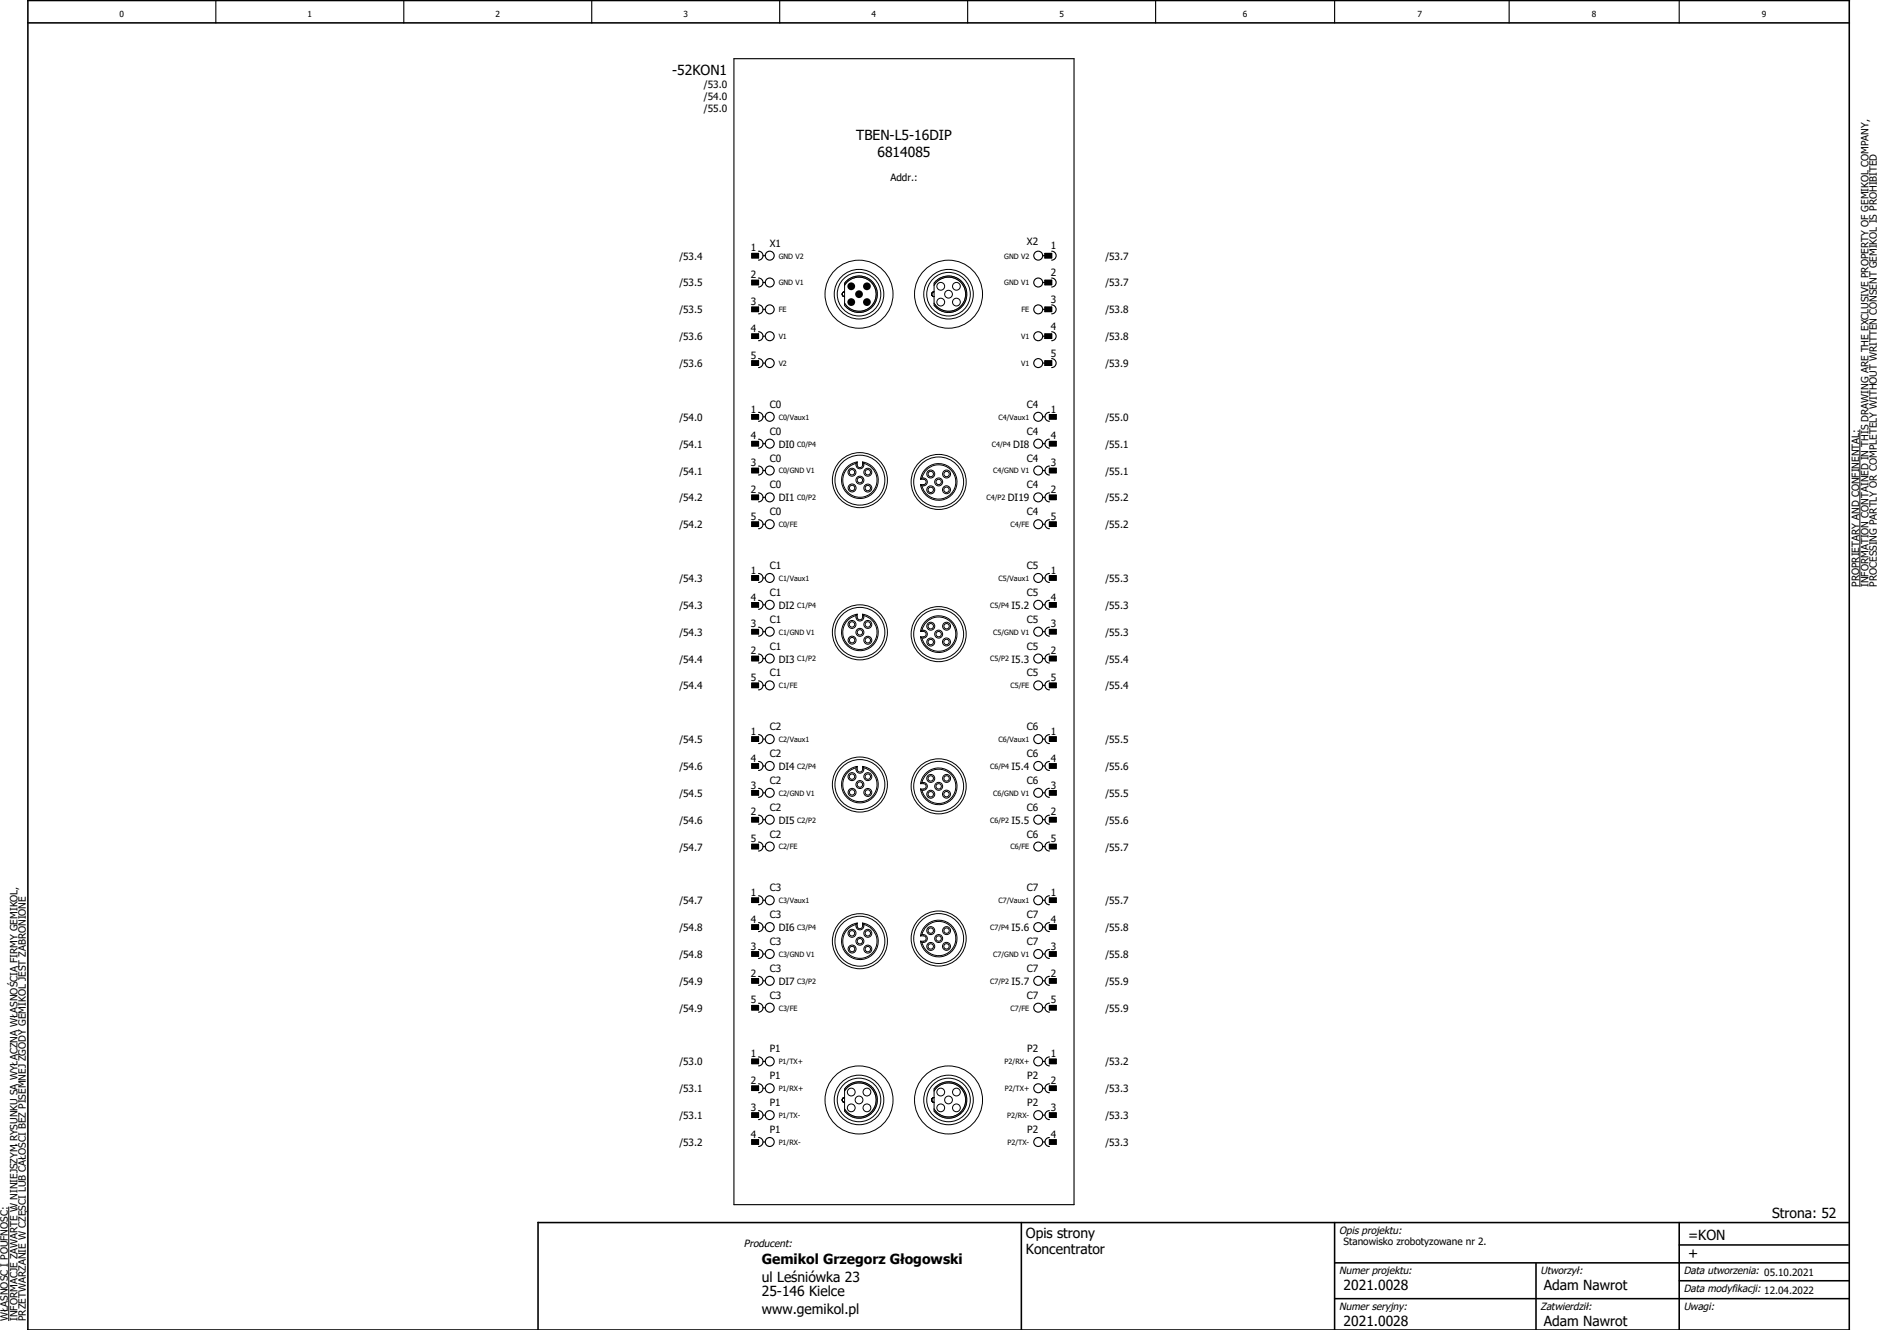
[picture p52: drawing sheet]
<svg xmlns="http://www.w3.org/2000/svg" width="594mm" height="420mm" viewBox="0 0 594 420" stroke-linecap="round" stroke-linejoin="round" font-family="sans-serif">
<defs><g id="words">
<g font-size="4.4">
<text x="212.4" y="23.6">-52KON1</text>
<text x="270.6" y="44.2">TBEN-L5-16DIP</text>
<text x="277.3" y="49.5">6814085</text>
<text x="560" y="384.8">Strona: 52</text>
<text x="324.2" y="391">Opis strony</text>
<text x="533.5" y="391.9">=KON</text>
<text x="240.7" y="399.5">Gemikol Grzegorz Głogowski</text>
<text x="324.2" y="396.3">Koncentrator</text>
<text x="533.5" y="397.5">+</text>
<text x="240.7" y="405.1">ul Leśniówka 23</text>
<text x="424.6" y="407.4">2021.0028</text>
<text x="487.9" y="407.4">Adam Nawrot</text>
<text x="240.7" y="409.4">25-146 Kielce</text>
<text x="240.7" y="415">www.gemikol.pl</text>
<text x="424.6" y="418.7">2021.0028</text>
<text x="487.9" y="418.7">Adam Nawrot</text>
</g>
<g font-size="3.2">
<text x="222.5" y="27.7">/53.0</text>
<text x="222.5" y="31.5">/54.0</text>
<text x="222.5" y="35.4">/55.0</text>
<text x="281.4" y="57.1">Addr.:</text>
<text x="243.2" y="77.9">X1</text>
<text x="324.5" y="77.3">X2</text>
<text x="214.7" y="82">/53.4</text>
<text x="237.3" y="79.4">1</text>
<text x="332" y="78.7">1</text>
<text x="349.3" y="82">/53.7</text>
<text x="237.3" y="87.9">2</text>
<text x="332" y="87.2">2</text>
<text x="214.7" y="90.5">/53.5</text>
<text x="332" y="95.7">3</text>
<text x="349.3" y="90.5">/53.7</text>
<text x="214.7" y="99">/53.5</text>
<text x="237.3" y="96.4">3</text>
<text x="349.3" y="99">/53.8</text>
<text x="214.7" y="107.5">/53.6</text>
<text x="237.3" y="104.9">4</text>
<text x="332" y="104.2">4</text>
<text x="349.3" y="107.5">/53.8</text>
<text x="237.3" y="113.3">5</text>
<text x="332" y="112.6">5</text>
<text x="214.7" y="116">/53.6</text>
<text x="349.3" y="116">/53.9</text>
<text x="237.3" y="130.3">1</text>
<text x="243.2" y="128.8">C0</text>
<text x="324.5" y="128.8">C4</text>
<text x="332" y="130.3">1</text>
<text x="214.7" y="132.9">/54.0</text>
<text x="243.2" y="137.3">C0</text>
<text x="324.5" y="137.3">C4</text>
<text x="349.3" y="132.9">/55.0</text>
<text x="214.7" y="141.4">/54.1</text>
<text x="237.3" y="138.8">4</text>
<text x="246.1" y="141.4">DI0</text>
<text x="320.2" y="141.4">DI8</text>
<text x="332" y="138.8">4</text>
<text x="349.3" y="141.4">/55.1</text>
<text x="214.7" y="149.9">/54.1</text>
<text x="237.3" y="147.3">3</text>
<text x="243.2" y="145.8">C0</text>
<text x="324.5" y="145.8">C4</text>
<text x="332" y="147.3">3</text>
<text x="349.3" y="149.9">/55.1</text>
<text x="237.3" y="155.8">2</text>
<text x="243.2" y="154.3">C0</text>
<text x="324.5" y="154.3">C4</text>
<text x="332" y="155.8">2</text>
<text x="214.7" y="158.4">/54.2</text>
<text x="246.1" y="158.4">DI1</text>
<text x="318.5" y="158.4">DI19</text>
<text x="349.3" y="158.4">/55.2</text>
<text x="214.7" y="166.9">/54.2</text>
<text x="237.3" y="164.3">5</text>
<text x="243.2" y="162.8">C0</text>
<text x="324.5" y="162.8">C4</text>
<text x="332" y="164.3">5</text>
<text x="349.3" y="166.9">/55.2</text>
<text x="243.2" y="179.8">C1</text>
<text x="324.5" y="179.8">C5</text>
<text x="214.7" y="183.8">/54.3</text>
<text x="237.3" y="181.2">1</text>
<text x="332" y="181.2">1</text>
<text x="349.3" y="183.8">/55.3</text>
<text x="587.5" y="185.4" transform="rotate(-90 587.5 185.4)">PROPRIETARY AND CONFINENTAL:</text>
<text x="590.4" y="185.4" transform="rotate(-90 590.4 185.4)">INFORMATION CONTAINED IN THIS DRAWING ARE THE EXCLUSIVE PROPERTY OF GEMIKOL COMPANY,</text>
<text x="593.1" y="185.4" transform="rotate(-90 593.1 185.4)">PROCESSING PARTLY OR COMPLETELY WITHOUT WRITTEN CONSENT GEMIKOL IS PROHIBITED</text>
<text x="237.3" y="189.7">4</text>
<text x="243.2" y="188.2">C1</text>
<text x="324.5" y="188.2">C5</text>
<text x="332" y="189.7">4</text>
<text x="214.7" y="192.3">/54.3</text>
<text x="243.2" y="196.7">C1</text>
<text x="246.1" y="192.3">DI2</text>
<text x="319.7" y="192.3">I5.2</text>
<text x="324.5" y="196.7">C5</text>
<text x="349.3" y="192.3">/55.3</text>
<text x="214.7" y="200.8">/54.3</text>
<text x="237.3" y="198.2">3</text>
<text x="332" y="198.2">3</text>
<text x="349.3" y="200.8">/55.3</text>
<text x="214.7" y="209.3">/54.4</text>
<text x="237.3" y="206.7">2</text>
<text x="243.2" y="205.2">C1</text>
<text x="246.1" y="209.3">DI3</text>
<text x="319.7" y="209.3">I5.3</text>
<text x="324.5" y="205.2">C5</text>
<text x="332" y="206.7">2</text>
<text x="349.3" y="209.3">/55.4</text>
<text x="237.3" y="215.2">5</text>
<text x="243.2" y="213.7">C1</text>
<text x="324.5" y="213.7">C5</text>
<text x="332" y="215.2">5</text>
<text x="214.7" y="217.8">/54.4</text>
<text x="349.3" y="217.8">/55.4</text>
<text x="237.3" y="232.1">1</text>
<text x="243.2" y="230.7">C2</text>
<text x="324.5" y="230.7">C6</text>
<text x="332" y="232.1">1</text>
<text x="214.7" y="234.7">/54.5</text>
<text x="243.2" y="239.1">C2</text>
<text x="324.5" y="239.1">C6</text>
<text x="349.3" y="234.7">/55.5</text>
<text x="214.7" y="243.2">/54.6</text>
<text x="237.3" y="240.6">4</text>
<text x="246.1" y="243.2">DI4</text>
<text x="319.7" y="243.2">I5.4</text>
<text x="332" y="240.6">4</text>
<text x="349.3" y="243.2">/55.6</text>
<text x="214.7" y="251.7">/54.5</text>
<text x="237.3" y="249.1">3</text>
<text x="243.2" y="247.6">C2</text>
<text x="324.5" y="247.6">C6</text>
<text x="332" y="249.1">3</text>
<text x="349.3" y="251.7">/55.5</text>
<text x="237.3" y="257.6">2</text>
<text x="243.2" y="256.1">C2</text>
<text x="324.5" y="256.1">C6</text>
<text x="332" y="257.6">2</text>
<text x="214.7" y="260.2">/54.6</text>
<text x="246.1" y="260.2">DI5</text>
<text x="319.7" y="260.2">I5.5</text>
<text x="349.3" y="260.2">/55.6</text>
<text x="214.7" y="268.7">/54.7</text>
<text x="237.3" y="266.1">5</text>
<text x="243.2" y="264.6">C2</text>
<text x="324.5" y="264.6">C6</text>
<text x="332" y="266.1">5</text>
<text x="349.3" y="268.7">/55.7</text>
<text x="243.2" y="281.6">C3</text>
<text x="324.5" y="281.6">C7</text>
<text x="214.7" y="285.7">/54.7</text>
<text x="237.3" y="283">1</text>
<text x="332" y="283">1</text>
<text x="349.3" y="285.7">/55.7</text>
<text x="237.3" y="291.5">4</text>
<text x="243.2" y="290.1">C3</text>
<text x="324.5" y="290.1">C7</text>
<text x="332" y="291.5">4</text>
<text x="214.7" y="294.1">/54.8</text>
<text x="243.2" y="298.5">C3</text>
<text x="246.1" y="294.1">DI6</text>
<text x="319.7" y="294.1">I5.6</text>
<text x="324.5" y="298.5">C7</text>
<text x="349.3" y="294.1">/55.8</text>
<text x="214.7" y="302.6">/54.8</text>
<text x="237.3" y="300">3</text>
<text x="332" y="300">3</text>
<text x="349.3" y="302.6">/55.8</text>
<text x="214.7" y="311.1">/54.9</text>
<text x="237.3" y="308.5">2</text>
<text x="243.2" y="307">C3</text>
<text x="246.1" y="311.1">DI7</text>
<text x="319.7" y="311.1">I5.7</text>
<text x="324.5" y="307">C7</text>
<text x="332" y="308.5">2</text>
<text x="349.3" y="311.1">/55.9</text>
<text x="237.3" y="317">5</text>
<text x="243.2" y="315.5">C3</text>
<text x="324.5" y="315.5">C7</text>
<text x="332" y="317">5</text>
<text x="214.7" y="319.6">/54.9</text>
<text x="349.3" y="319.6">/55.9</text>
<text x="237.3" y="334">1</text>
<text x="243.2" y="332.5">P1</text>
<text x="324.6" y="332.5">P2</text>
<text x="332" y="334">1</text>
<text x="214.7" y="336.6">/53.0</text>
<text x="243.2" y="341">P1</text>
<text x="324.6" y="341">P2</text>
<text x="349.3" y="336.6">/53.2</text>
<text x="214.7" y="345.1">/53.1</text>
<text x="237.3" y="342.4">2</text>
<text x="332" y="342.4">2</text>
<text x="349.3" y="345.1">/53.3</text>
<text x="214.7" y="353.5">/53.1</text>
<text x="237.3" y="350.9">3</text>
<text x="243.2" y="349.5">P1</text>
<text x="324.6" y="349.5">P2</text>
<text x="332" y="350.9">3</text>
<text x="349.3" y="353.5">/53.3</text>
<text x="237.3" y="359.4">4</text>
<text x="243.2" y="357.9">P1</text>
<text x="324.6" y="357.9">P2</text>
<text x="332" y="359.4">4</text>
<text x="214.7" y="362">/53.2</text>
<text x="349.3" y="362">/53.3</text>
<text x="423.2" y="389.8">Opis projektu:</text>
<text x="235.1" y="394.1">Producent:</text>
<text x="424.6" y="393.3">Stanowisko zrobotyzowane nr 2.</text>
<text x="423.2" y="402.5">Numer projektu:</text>
<text x="486.8" y="402.5">Utworzył:</text>
<text x="532" y="402.5">Data utworzenia: 05.10.2021</text>
<text x="423.2" y="413.8">Numer seryjny:</text>
<text x="486.8" y="413.8">Zatwierdził:</text>
<text x="532" y="408.2">Data modyfikacji: 12.04.2022</text>
<text x="532" y="413.8">Uwagi:</text>
<text x="2.5" y="417.3" transform="rotate(-90 2.5 417.3)">WŁASNOŚĆ I POUFNOŚĆ:</text>
<text x="5.5" y="417.3" transform="rotate(-90 5.5 417.3)">INFORMACJE ZAWARTE W NINIEJSZYM RYSUNKU SĄ WYŁĄCZNĄ WŁASNOŚCIĄ FIRMY GEMIKOL,</text>
<text x="8.2" y="417.3" transform="rotate(-90 8.2 417.3)">PRZETWARZANIE W CZĘŚCI LUB CAŁOŚCI BEZ PISEMNEJ ZGODY GEMIKOL JEST ZABRONIONE</text>
</g>
<g font-size="2.6">
<text x="37.8" y="5.3">0</text>
<text x="97.2" y="5.3">1</text>
<text x="156.6" y="5.3">2</text>
<text x="216" y="5.3">3</text>
<text x="275.4" y="5.3">4</text>
<text x="334.8" y="5.3">5</text>
<text x="392.7" y="5.3">6</text>
<text x="447.9" y="5.3">7</text>
<text x="503" y="5.3">8</text>
<text x="556.8" y="5.3">9</text>
</g>
<g font-size="2.3">
<text x="246.1" y="81.7">GND V2</text>
<text x="317.3" y="81.7">GND V2</text>
<text x="246.1" y="90.2">GND V1</text>
<text x="317.3" y="90.2">GND V1</text>
<text x="246.1" y="98.6">FE</text>
<text x="322.8" y="98.6">FE</text>
<text x="246.1" y="107.1">V1</text>
<text x="322.6" y="107.1">V1</text>
<text x="246.1" y="115.6">V2</text>
<text x="322.6" y="115.6">V1</text>
<text x="246.1" y="132.6">C0/Vaux1</text>
<text x="315.5" y="132.6">C4/Vaux1</text>
<text x="251.9" y="141.1">C0/P4</text>
<text x="313.4" y="141.1">C4/P4</text>
<text x="246.1" y="149.6">C0/GND V1</text>
<text x="313.8" y="149.6">C4/GND V1</text>
<text x="251.9" y="158">C0/P2</text>
<text x="311.7" y="158">C4/P2</text>
<text x="246.1" y="166.5">C0/FE</text>
<text x="319.3" y="166.5">C4/FE</text>
<text x="246.1" y="183.5">C1/Vaux1</text>
<text x="315.5" y="183.5">C5/Vaux1</text>
<text x="251.9" y="192">C1/P4</text>
<text x="312.9" y="192">C5/P4</text>
<text x="246.1" y="200.5">C1/GND V1</text>
<text x="313.8" y="200.5">C5/GND V1</text>
<text x="251.9" y="208.9">C1/P2</text>
<text x="312.9" y="208.9">C5/P2</text>
<text x="246.1" y="217.4">C1/FE</text>
<text x="319.3" y="217.4">C5/FE</text>
<text x="246.1" y="234.4">C2/Vaux1</text>
<text x="315.5" y="234.4">C6/Vaux1</text>
<text x="251.9" y="242.9">C2/P4</text>
<text x="312.9" y="242.9">C6/P4</text>
<text x="246.1" y="251.4">C2/GND V1</text>
<text x="313.8" y="251.4">C6/GND V1</text>
<text x="251.9" y="259.9">C2/P2</text>
<text x="312.9" y="259.9">C6/P2</text>
<text x="246.1" y="268.3">C2/FE</text>
<text x="319.3" y="268.3">C6/FE</text>
<text x="246.1" y="285.3">C3/Vaux1</text>
<text x="315.5" y="285.3">C7/Vaux1</text>
<text x="251.9" y="293.8">C3/P4</text>
<text x="312.9" y="293.8">C7/P4</text>
<text x="246.1" y="302.3">C3/GND V1</text>
<text x="313.8" y="302.3">C7/GND V1</text>
<text x="251.9" y="310.8">C3/P2</text>
<text x="312.9" y="310.8">C7/P2</text>
<text x="246.1" y="319.2">C3/FE</text>
<text x="319.3" y="319.2">C7/FE</text>
<text x="246.1" y="336.2">P1/TX+</text>
<text x="317.5" y="336.2">P2/RX+</text>
<text x="246.1" y="344.7">P1/RX+</text>
<text x="317.6" y="344.7">P2/TX+</text>
<text x="246.1" y="353.2">P1/TX-</text>
<text x="318.3" y="353.2">P2/RX-</text>
<text x="246.1" y="361.7">P1/RX-</text>
<text x="318.4" y="361.7">P2/TX-</text>
</g>
</g></defs>
<g fill="none" stroke="#000" stroke-width=".35">
<path d="M68.2 .2v7M127.6 .2v7M187 .2v7M231.9 18.5h107.5v362.1h-107.5zM246.4 .2v7M305.8 .2v7M365.2 .2v7M421.7 .2v7M476.9 .2v7M530.6 .2v7M239.7 79.4a1.41 1.41 0 0 1 1.4 1.4 1.41 1.41 0 0 1-1.4 1.4M332.3 79.4a1.41 1.41 0 0 1 1.4 1.4 1.41 1.41 0 0 1-1.4 1.4"/>
<path d="M237.6 80.1h2.1v1.4h-2.1zM237.6 88.5h2.1v1.5h-2.1zM237.6 97h2.1v1.4h-2.1zM239.7 87.8a1.41 1.41 0 0 1 1.4 1.4 1.41 1.41 0 0 1-1.4 1.5M239.7 96.3a1.41 1.41 0 0 1 1.4 1.4 1.41 1.41 0 0 1-1.4 1.4M241.1 80.8h.7M241.1 89.2h.7M241.1 97.7h.7M329.5 80.8h.7M329.5 89.2h.7M329.5 97.7h.7M330.2 80.1h2.1v1.4h-2.1z"/>
<path d="M330.2 88.5h2.1v1.5h-2.1zM330.2 97h2.1v1.4h-2.1zM332.3 87.8a1.41 1.41 0 0 1 1.4 1.4 1.41 1.41 0 0 1-1.4 1.5M332.3 96.3a1.41 1.41 0 0 1 1.4 1.4 1.41 1.41 0 0 1-1.4 1.4M237.6 105.5h2.1v1.4h-2.1zM237.6 114h2.1v1.4h-2.1zM239.7 104.8a1.41 1.41 0 0 1 1.4 1.4 1.41 1.41 0 0 1-1.4 1.4M239.7 113.3a1.41 1.41 0 0 1 1.4 1.4 1.41 1.41 0 0 1-1.4 1.4M241.1 106.2h.7M241.1 114.7h.7M329.5 106.2h.7M329.5 114.7h.7"/>
<path d="M330.2 105.5h2.1v1.4h-2.1zM330.2 114h2.1v1.4h-2.1zM332.3 104.8a1.41 1.41 0 0 1 1.4 1.4 1.41 1.41 0 0 1-1.4 1.4M332.3 113.3a1.41 1.41 0 0 1 1.4 1.4 1.41 1.41 0 0 1-1.4 1.4M237.6 131h2.1v1.4h-2.1zM237.6 139.5h2.1v1.4h-2.1zM239.7 138.7a1.41 1.41 0 0 1 1.4 1.5 1.41 1.41 0 0 1-1.4 1.4M239.7 130.3a1.41 1.41 0 0 1 1.4 1.4 1.41 1.41 0 0 1-1.4 1.4M241.1 131.7h.7M329.5 131.7h.7M331.6 138.7a1.41 1.41 0 0 0-1.4 1.5 1.41 1.41 0 0 0 1.4 1.4M331.6 130.3a1.41 1.41 0 0 0-1.4 1.4 1.41 1.41 0 0 0 1.4 1.4"/>
<path d="M331.6 131h2.1v1.4h-2.1zM331.6 139.5h2.1v1.4h-2.1zM237.6 147.9h2.1v1.5h-2.1zM237.6 156.4h2.1v1.4h-2.1zM239.7 155.7a1.41 1.41 0 0 1 1.4 1.4 1.41 1.41 0 0 1-1.4 1.4M239.7 147.2a1.41 1.41 0 0 1 1.4 1.4 1.41 1.41 0 0 1-1.4 1.5M241.1 157.1h.7M241.1 148.6h.7M241.1 140.2h.7M329.5 157.1h.7M329.5 148.6h.7M329.5 140.2h.7"/>
<path d="M331.6 155.7a1.41 1.41 0 0 0-1.4 1.4 1.41 1.41 0 0 0 1.4 1.4M331.6 147.2a1.41 1.41 0 0 0-1.4 1.4 1.41 1.41 0 0 0 1.4 1.5M331.6 147.9h2.1v1.5h-2.1zM331.6 156.4h2.1v1.4h-2.1zM237.6 164.9h2.1v1.4h-2.1zM239.7 164.2a1.41 1.41 0 0 1 1.4 1.4 1.41 1.41 0 0 1-1.4 1.4M241.1 165.6h.7M329.5 165.6h.7M331.6 164.2a1.41 1.41 0 0 0-1.4 1.4 1.41 1.41 0 0 0 1.4 1.4M331.6 164.9h2.1v1.4h-2.1zM237.6 181.9h2.1v1.4h-2.1zM237.6 190.4h2.1v1.4h-2.1z"/>
<path d="M237.6 198.8h2.1v1.5h-2.1zM239.7 198.1a1.41 1.41 0 0 1 1.4 1.5 1.41 1.41 0 0 1-1.4 1.4M239.7 189.7a1.41 1.41 0 0 1 1.4 1.4 1.41 1.41 0 0 1-1.4 1.4M239.7 181.2a1.41 1.41 0 0 1 1.4 1.4 1.41 1.41 0 0 1-1.4 1.4M241.1 199.6h.7M241.1 191.1h.7M241.1 182.6h.7M329.5 199.6h.7M329.5 191.1h.7M329.5 182.6h.7M331.6 198.1a1.41 1.41 0 0 0-1.4 1.5 1.41 1.41 0 0 0 1.4 1.4M331.6 189.7a1.41 1.41 0 0 0-1.4 1.4 1.41 1.41 0 0 0 1.4 1.4"/>
<path d="M331.6 181.2a1.41 1.41 0 0 0-1.4 1.4 1.41 1.41 0 0 0 1.4 1.4M331.6 181.9h2.1v1.4h-2.1zM331.6 190.4h2.1v1.4h-2.1zM331.6 198.8h2.1v1.5h-2.1zM237.6 207.3h2.1v1.4h-2.1zM237.6 215.8h2.1v1.4h-2.1zM239.7 206.6a1.41 1.41 0 0 1 1.4 1.4 1.41 1.41 0 0 1-1.4 1.5M239.7 215.1a1.41 1.41 0 0 1 1.4 1.4 1.41 1.41 0 0 1-1.4 1.4M241.1 208h.7M241.1 216.5h.7M329.5 208h.7M329.5 216.5h.7"/>
<path d="M331.6 206.6a1.41 1.41 0 0 0-1.4 1.4 1.41 1.41 0 0 0 1.4 1.5M331.6 215.1a1.41 1.41 0 0 0-1.4 1.4 1.41 1.41 0 0 0 1.4 1.4M331.6 207.3h2.1v1.4h-2.1zM331.6 215.8h2.1v1.4h-2.1zM237.6 232.8h2.1v1.4h-2.1zM239.7 232.1a1.41 1.41 0 0 1 1.4 1.4 1.41 1.41 0 0 1-1.4 1.4M241.1 233.5h.7M329.5 233.5h.7M331.6 232.1a1.41 1.41 0 0 0-1.4 1.4 1.41 1.41 0 0 0 1.4 1.4M331.6 232.8h2.1v1.4h-2.1zM237.6 241.3h2.1v1.4h-2.1zM237.6 249.8h2.1v1.4h-2.1z"/>
<path d="M237.6 258.2h2.1v1.5h-2.1zM239.7 257.5a1.41 1.41 0 0 1 1.4 1.4 1.41 1.41 0 0 1-1.4 1.5M239.7 249a1.41 1.41 0 0 1 1.4 1.5 1.41 1.41 0 0 1-1.4 1.4M239.7 240.6a1.41 1.41 0 0 1 1.4 1.4 1.41 1.41 0 0 1-1.4 1.4M241.1 258.9h.7M241.1 250.5h.7M241.1 242h.7M329.5 258.9h.7M329.5 250.5h.7M329.5 242h.7M331.6 257.5a1.41 1.41 0 0 0-1.4 1.4 1.41 1.41 0 0 0 1.4 1.5M331.6 249a1.41 1.41 0 0 0-1.4 1.5 1.41 1.41 0 0 0 1.4 1.4"/>
<path d="M331.6 240.6a1.41 1.41 0 0 0-1.4 1.4 1.41 1.41 0 0 0 1.4 1.4M331.6 241.3h2.1v1.4h-2.1zM331.6 249.8h2.1v1.4h-2.1zM331.6 258.2h2.1v1.5h-2.1zM237.6 266.7h2.1v1.4h-2.1zM239.7 266a1.41 1.41 0 0 1 1.4 1.4 1.41 1.41 0 0 1-1.4 1.4M241.1 267.4h.7M329.5 267.4h.7M331.6 266a1.41 1.41 0 0 0-1.4 1.4 1.41 1.41 0 0 0 1.4 1.4M331.6 266.7h2.1v1.4h-2.1zM237.6 292.2h2.1v1.4h-2.1zM237.6 283.7h2.1v1.4h-2.1z"/>
<path d="M239.7 300a1.41 1.41 0 0 1 1.4 1.4 1.41 1.41 0 0 1-1.4 1.4M239.7 291.5a1.41 1.41 0 0 1 1.4 1.4 1.41 1.41 0 0 1-1.4 1.4M239.7 283a1.41 1.41 0 0 1 1.4 1.4 1.41 1.41 0 0 1-1.4 1.4M241.1 292.9h.7M241.1 284.4h.7M329.5 292.9h.7M329.5 284.4h.7M331.6 300a1.41 1.41 0 0 0-1.4 1.4 1.41 1.41 0 0 0 1.4 1.4M331.6 291.5a1.41 1.41 0 0 0-1.4 1.4 1.41 1.41 0 0 0 1.4 1.4M331.6 283a1.41 1.41 0 0 0-1.4 1.4 1.41 1.41 0 0 0 1.4 1.4M331.6 283.7h2.1v1.4h-2.1zM331.6 292.2h2.1v1.4h-2.1z"/>
<path d="M237.6 309.1h2.1v1.5h-2.1zM237.6 300.7h2.1v1.4h-2.1zM237.6 317.6h2.1v1.4h-2.1zM239.7 308.4a1.41 1.41 0 0 1 1.4 1.5 1.41 1.41 0 0 1-1.4 1.4M239.7 316.9a1.41 1.41 0 0 1 1.4 1.4 1.41 1.41 0 0 1-1.4 1.5M241.1 309.9h.7M241.1 301.4h.7M241.1 318.3h.7M329.5 309.9h.7M329.5 301.4h.7M329.5 318.3h.7M331.6 308.4a1.41 1.41 0 0 0-1.4 1.5 1.41 1.41 0 0 0 1.4 1.4"/>
<path d="M331.6 316.9a1.41 1.41 0 0 0-1.4 1.4 1.41 1.41 0 0 0 1.4 1.5M331.6 300.7h2.1v1.4h-2.1zM331.6 309.1h2.1v1.5h-2.1zM331.6 317.6h2.1v1.4h-2.1zM237.6 334.6h2.1v1.4h-2.1zM239.7 333.9a1.41 1.41 0 0 1 1.4 1.4 1.41 1.41 0 0 1-1.4 1.4M241.1 335.3h.7M329.5 335.3h.7M331.6 333.9a1.41 1.41 0 0 0-1.4 1.4 1.41 1.41 0 0 0 1.4 1.4M331.6 334.6h2.1v1.4h-2.1zM237.6 343.1h2.1v1.4h-2.1zM237.6 351.6h2.1v1.4h-2.1z"/>
<path d="M239.7 359.4a1.41 1.41 0 0 1 1.4 1.4 1.41 1.41 0 0 1-1.4 1.4M239.7 342.4a1.41 1.41 0 0 1 1.4 1.4 1.41 1.41 0 0 1-1.4 1.4M239.7 350.9a1.41 1.41 0 0 1 1.4 1.4 1.41 1.41 0 0 1-1.4 1.4M241.1 343.8h.7M241.1 352.3h.7M329.5 343.8h.7M329.5 352.3h.7M331.6 342.4a1.41 1.41 0 0 0-1.4 1.4 1.41 1.41 0 0 0 1.4 1.4M331.6 350.9a1.41 1.41 0 0 0-1.4 1.4 1.41 1.41 0 0 0 1.4 1.4M331.6 359.4a1.41 1.41 0 0 0-1.4 1.4 1.41 1.41 0 0 0 1.4 1.4M331.6 343.1h2.1v1.4h-2.1zM331.6 351.6h2.1v1.4h-2.1z"/>
<path d="M237.6 360.1h2.1v1.4h-2.1zM241.1 360.8h.7M329.5 360.8h.7M331.6 360.1h2.1v1.4h-2.1z"/>
<circle cx="243.2" cy="89.2" r="1.41"/>
<circle cx="243.2" cy="97.7" r="1.41"/>
<circle cx="243.2" cy="80.8" r="1.41"/>
<circle cx="328.1" cy="89.2" r="1.41"/>
<circle cx="328.1" cy="97.7" r="1.41"/>
<circle cx="328.1" cy="80.8" r="1.41"/>
<circle cx="243.2" cy="106.2" r="1.41"/>
<circle cx="243.2" cy="114.7" r="1.41"/>
<circle cx="328.1" cy="106.2" r="1.41"/>
<circle cx="328.1" cy="114.7" r="1.41"/>
<circle cx="243.2" cy="131.7" r="1.41"/>
<circle cx="328.1" cy="131.7" r="1.41"/>
<circle cx="243.2" cy="148.6" r="1.41"/>
<circle cx="243.2" cy="157.1" r="1.41"/>
<circle cx="243.2" cy="140.2" r="1.41"/>
<circle cx="328.1" cy="148.6" r="1.41"/>
<circle cx="328.1" cy="157.1" r="1.41"/>
<circle cx="328.1" cy="140.2" r="1.41"/>
<circle cx="243.2" cy="165.6" r="1.41"/>
<circle cx="328.1" cy="165.6" r="1.41"/>
<circle cx="243.2" cy="199.6" r="1.41"/>
<circle cx="243.2" cy="182.6" r="1.41"/>
<circle cx="243.2" cy="191.1" r="1.41"/>
<circle cx="328.1" cy="199.6" r="1.41"/>
<circle cx="328.1" cy="182.6" r="1.41"/>
<circle cx="328.1" cy="191.1" r="1.41"/>
<circle cx="243.2" cy="216.5" r="1.41"/>
<circle cx="243.2" cy="208" r="1.41"/>
<circle cx="328.1" cy="216.5" r="1.41"/>
<circle cx="328.1" cy="208" r="1.41"/>
<circle cx="243.2" cy="233.5" r="1.41"/>
<circle cx="328.1" cy="233.5" r="1.41"/>
<circle cx="243.2" cy="242" r="1.41"/>
<circle cx="243.2" cy="258.9" r="1.41"/>
<circle cx="243.2" cy="250.5" r="1.41"/>
<circle cx="328.1" cy="242" r="1.41"/>
<circle cx="328.1" cy="258.9" r="1.41"/>
<circle cx="328.1" cy="250.5" r="1.41"/>
<circle cx="243.2" cy="267.4" r="1.41"/>
<circle cx="328.1" cy="267.4" r="1.41"/>
<circle cx="243.2" cy="292.9" r="1.41"/>
<circle cx="243.2" cy="284.4" r="1.41"/>
<circle cx="328.1" cy="292.9" r="1.41"/>
<circle cx="328.1" cy="284.4" r="1.41"/>
<circle cx="243.2" cy="309.9" r="1.41"/>
<circle cx="243.2" cy="318.3" r="1.41"/>
<circle cx="243.2" cy="301.4" r="1.41"/>
<circle cx="328.1" cy="309.9" r="1.41"/>
<circle cx="328.1" cy="318.3" r="1.41"/>
<circle cx="328.1" cy="301.4" r="1.41"/>
<circle cx="243.2" cy="335.3" r="1.41"/>
<circle cx="328.1" cy="335.3" r="1.41"/>
<circle cx="243.2" cy="352.3" r="1.41"/>
<circle cx="243.2" cy="343.8" r="1.41"/>
<circle cx="328.1" cy="352.3" r="1.41"/>
<circle cx="328.1" cy="343.8" r="1.41"/>
<circle cx="243.2" cy="360.8" r="1.41"/>
<circle cx="328.1" cy="360.8" r="1.41"/>
</g>
<path d="M8.8 7.2h575.6M8.8 .2h575.6v420h-575.6zM322.7 386.2v34M421.7 386.2v34M421.7 398.9h162.7M485.4 398.9v21.3M530.6 386.2v34M530.6 393.3h53.4M584.4 386.2h-414.4v34M421.7 410.3h162.7M530.6 404.6h53.8" fill="none" stroke="#000" stroke-width=".49"/>
<g fill="none" stroke="#000" stroke-width=".32">
<path d="M266.1 93h.1M266.1 92.9h.1M266.1 93.2h.1M266.2 93.3l.1 .1M266.2 92.7h-.1M266.2 92.6h.1M266.2 93.3h.1M266.3 92.5l-.1 .1M266.3 92.4l-.1 .9M266.3 93.4l.1 .1M266.3 92.4h.1M266.3 93.5h.1"/>
<path d="M266.4 93.5h.1M266.4 92.3h.1M266.4 93.5v.1M266.4 93.6l.5 .1M266.5 92.3l-.2 .1M266.6 92.2l-.1 .1M266.7 93.7h.1M266.8 92.2l-.4 .1M266.9 90.1a5.4 5.4 0 0 1 9-.2l.5 .9a5.6 5.6 0 0 1-.8 5.6 5.4 5.4 0 0 1-8.7-.6M266.9 92.2h-.2M267.5 88.8a5.8 5.8 0 0 1 8.3 .3 5.8 5.8 0 0 1-.7 8.3 5.8 5.8 0 0 1-8.2-.9v-7.1zM294.4 93h.1"/>
<path d="M294.4 92.9h.1M294.4 93.2h.1M294.5 93.3l.1 .2M294.5 92.7h-.1M294.5 92.6h.1M294.5 93.3h.1M294.5 93.3v.1M294.5 92.5v.1M294.6 92.4l-.1 .9M294.6 92.4h.1M294.6 93.5h.1M294.7 93.5h.1"/>
<path d="M294.7 92.3l-.1 .1M294.7 93.5v.1M294.7 93.6l.5 .1M294.8 92.3h-.1M294.9 92.2l-.1 .1M295 93.7h.1M295.1 92.2h-.1M295.2 90.1a5.4 5.4 0 0 1 9-.2l.5 .9a5.6 5.6 0 0 1-.8 5.6 5.4 5.4 0 0 1-8.7-.6M295.2 92.2l-.5 .1M295.6 89a5.8 5.8 0 0 1 9.2 1.2l.6 1.7a5.8 5.8 0 0 1-3.3 6.3 5.8 5.8 0 0 1-6.9-1.7v-7.1zM587.7 135.7v49.7M267.7 147.6a5.8 5.8 0 0 1 3.2-1.7v1a.85 .85 0 0 0 .8 .8 .85 .85 0 0 0 .9-.8v-1a5.8 5.8 0 0 1 4.6 7.8 5.8 5.8 0 0 1-8.6 2.8 5.8 5.8 0 0 1-.9-8.9z"/>
<path d="M270.5 146.4a1.29 1.29 0 0 0 1.2 1.7 1.29 1.29 0 0 0 1.3-1.7M270.9 146l-.4 .4M272.6 146l.4 .4M273 146.4a5.4 5.4 0 0 1 3.2 8.3 5.4 5.4 0 0 1-8.9 0 5.4 5.4 0 0 1 3.2-8.3M290.9 153.1l.4 .4M291.3 151l-.4 .4M291.3 151a5.4 5.4 0 0 1 8.4-3.2 5.4 5.4 0 0 1 0 8.9 5.4 5.4 0 0 1-8.4-3.2M291.3 151a1.29 1.29 0 0 1 1.7 1.2 1.29 1.29 0 0 1-1.7 1.3M292.8 147.9a5.8 5.8 0 0 1 8.8 1.4 5.8 5.8 0 0 1-3.1 8.4 5.8 5.8 0 0 1-7.6-4.6h.9a.85 .85 0 0 0 .9-.9 .85 .85 0 0 0-.9-.8h-.9l.2-.8 .7-1.5zM267.7 195.6a5.8 5.8 0 0 1 3.2-1.6v1a.85 .85 0 0 0 .8 .8 .85 .85 0 0 0 .9-.8v-1a5.8 5.8 0 0 1 4.6 7.8 5.8 5.8 0 0 1-8.6 2.8 5.8 5.8 0 0 1-.9-9zM270.5 194.5a1.29 1.29 0 0 0 1.2 1.7 1.29 1.29 0 0 0 1.3-1.7M270.9 194.1l-.4 .4"/>
<path d="M272.6 194.1l.4 .4M273 194.5a5.4 5.4 0 0 1 3.2 8.3 5.4 5.4 0 0 1-8.9 0 5.4 5.4 0 0 1 3.2-8.3M291.3 199.1l-.4 .4M291.3 199.1a5.4 5.4 0 0 1 8.4-3.2 5.4 5.4 0 0 1 0 8.9 5.4 5.4 0 0 1-8.4-3.2M291.3 199.1a1.29 1.29 0 0 1 1.7 1.2 1.29 1.29 0 0 1-1.7 1.3M292.8 196a5.8 5.8 0 0 1 8.8 1.4 5.8 5.8 0 0 1-3.1 8.4 5.8 5.8 0 0 1-7.6-4.6h.9a.85 .85 0 0 0 .9-.9 .85 .85 0 0 0-.9-.8h-.9l.2-.8 .7-1.5zM290.9 201.2l.4 .4M270.5 242.6a1.29 1.29 0 0 0 1.2 1.7 1.29 1.29 0 0 0 1.3-1.7M270.9 242.1a5.8 5.8 0 0 0-4 8.9 5.8 5.8 0 0 0 9.7 0 5.8 5.8 0 0 0-4-8.9M270.9 242.2l-.4 .4M270.9 242.1v.9a.85 .85 0 0 0 .8 .9 .85 .85 0 0 0 .9-.9v-.9M272.6 242.2l.4 .4"/>
<path d="M273 242.6a5.4 5.4 0 0 1 3.2 8.3 5.4 5.4 0 0 1-8.9 0 5.4 5.4 0 0 1 3.2-8.3M290.9 249.3l.4 .3M291.3 247.2l-.4 .4M291.3 247.2a5.4 5.4 0 0 1 8.4-3.3 5.4 5.4 0 0 1 0 9 5.4 5.4 0 0 1-8.4-3.3M291.3 247.2a1.29 1.29 0 0 1 1.7 1.2 1.29 1.29 0 0 1-1.7 1.2M292.8 244a5.8 5.8 0 0 1 8.8 1.5 5.8 5.8 0 0 1-3.1 8.4 5.8 5.8 0 0 1-7.6-4.6h.9a.85 .85 0 0 0 .9-.9 .85 .85 0 0 0-.9-.8h-.9l.2-.9 .7-1.4zM267.7 293.2a5.8 5.8 0 0 1 3.2-1.6v.9a.85 .85 0 0 0 .8 .9 .85 .85 0 0 0 .9-.9v-.9a5.8 5.8 0 0 1 4.5 7.8 5.8 5.8 0 0 1-8.5 2.8 5.8 5.8 0 0 1-.9-9zM270.5 292.1a1.29 1.29 0 0 0 1.2 1.7 1.29 1.29 0 0 0 1.3-1.7M270.9 291.7l-.4 .4M272.6 291.7l.4 .4M273 292.1a5.4 5.4 0 0 1 3.2 8.3 5.4 5.4 0 0 1-8.9 0 5.4 5.4 0 0 1 3.2-8.3M290.9 297.3l.4 .4"/>
<path d="M291.3 295.3l-.4 .3M291.3 295.3a5.4 5.4 0 0 1 8.4-3.3 5.4 5.4 0 0 1 0 9 5.4 5.4 0 0 1-8.4-3.3M291.3 295.3a1.29 1.29 0 0 1 1.7 1.2 1.29 1.29 0 0 1-1.7 1.2M292.8 292.1a5.8 5.8 0 0 1 8.8 1.5 5.8 5.8 0 0 1-3.1 8.4 5.8 5.8 0 0 1-7.6-4.7h.9a.85 .85 0 0 0 .9-.8 .85 .85 0 0 0-.9-.9h-.9l.2-.8 .7-1.5zM266.1 347.5v.1M266.1 347.4v.1M266.1 347.7l.1 .1M266.2 347.2h-.1M266.2 347.2v.6M266.2 347.9l.1 .1M266.2 347.1h.1M266.2 347.8v.1"/>
<path d="M266.2 347.1v.1M266.3 347l-.1 .1M266.3 348l.2 .2M266.3 347h.1M266.3 348h.1M266.4 348h.1M266.4 346.9h.1M266.4 348.1h.1M266.5 348.2l.4 .1M266.6 346.8h-.1M266.7 348.2v.1M266.8 346.7h-.1"/>
<path d="M266.9 344.6a5.4 5.4 0 0 1 9-.2l.5 1a5.4 5.4 0 0 1-.8 5.6 5.4 5.4 0 0 1-8.7-.7M266.9 346.7l-.6 .3M267.5 343.3a5.8 5.8 0 0 1 8.3 .4 5.8 5.8 0 0 1-.7 8.2 5.8 5.8 0 0 1-8.2-.9v-7zM294.4 347.5v.1M294.4 347.4v.1M294.4 347.7l.1 .1M294.5 347.2h-.1M294.5 347.2v.6M294.5 347.1v.1M294.5 347.9l.1 .1M294.5 347.1h.1M294.5 347.8v.1"/>
<path d="M294.6 347l-.1 .1M294.6 347h.1M294.6 348h.1M294.7 348v.1M294.7 346.9l-.1 .1M294.7 346.9h.1M294.7 348.1v.1M294.8 348.2l.4 .1M294.9 346.8h-.1M295 348.2v.1M295.1 346.7h-.1M295.2 344.6a5.4 5.4 0 0 1 9-.2l.5 1a5.4 5.4 0 0 1-.8 5.6 5.4 5.4 0 0 1-8.7-.7"/>
<path d="M295.2 346.7l-.5 .2M295.8 343.3a5.9 5.9 0 0 1 7-.7 5.8 5.8 0 0 1 1.2 8.8 5.8 5.8 0 0 1-8.8-.4v-7zM2.8 381.2v36.1"/>
<circle cx="271.5" cy="92.9" r="10.7"/>
<circle cx="271.5" cy="92.9" r="6.9"/>
<circle cx="271.5" cy="92.9" r="7.8"/>
<circle cx="297.3" cy="90.4" r="1.23"/>
<circle cx="297.3" cy="95.4" r="1.23"/>
<circle cx="299.7" cy="92.9" r="10.7"/>
<circle cx="299.7" cy="92.9" r="6.9"/>
<circle cx="299.7" cy="92.9" r="7.8"/>
<circle cx="299.7" cy="92.9" r="1.23"/>
<circle cx="302.2" cy="90.4" r="1.23"/>
<circle cx="302.2" cy="95.4" r="1.23"/>
<circle cx="269.2" cy="149.2" r=".85"/>
<circle cx="269.2" cy="149.2" r="1.26"/>
<circle cx="269.3" cy="154.2" r="1.26"/>
<circle cx="269.3" cy="154.2" r=".85"/>
<circle cx="271.7" cy="151.7" r="8.7"/>
<circle cx="271.7" cy="151.7" r="7.9"/>
<circle cx="271.7" cy="151.7" r="1.26"/>
<circle cx="271.7" cy="151.7" r=".85"/>
<circle cx="274.2" cy="154.2" r="1.26"/>
<circle cx="274.2" cy="149.2" r="1.26"/>
<circle cx="274.2" cy="154.2" r=".85"/>
<circle cx="274.2" cy="149.2" r=".85"/>
<circle cx="294.1" cy="149.7" r="1.26"/>
<circle cx="294.1" cy="149.7" r=".85"/>
<circle cx="294.1" cy="154.7" r="1.26"/>
<circle cx="294.1" cy="154.7" r=".85"/>
<circle cx="296.6" cy="152.2" r="8.7"/>
<circle cx="296.6" cy="152.2" r="7.9"/>
<circle cx="296.6" cy="152.2" r="1.26"/>
<circle cx="296.6" cy="152.2" r=".85"/>
<circle cx="299.1" cy="154.7" r="1.26"/>
<circle cx="299.1" cy="154.7" r=".85"/>
<circle cx="299.1" cy="149.7" r="1.26"/>
<circle cx="299.1" cy="149.7" r=".85"/>
<circle cx="269.2" cy="197.3" r=".85"/>
<circle cx="269.2" cy="197.3" r="1.26"/>
<circle cx="271.7" cy="199.8" r="8.7"/>
<circle cx="271.7" cy="199.8" r="7.9"/>
<circle cx="271.7" cy="199.8" r="1.26"/>
<circle cx="271.7" cy="199.8" r=".85"/>
<circle cx="274.2" cy="197.3" r="1.26"/>
<circle cx="274.2" cy="197.3" r=".85"/>
<circle cx="294.1" cy="197.8" r="1.26"/>
<circle cx="294.1" cy="197.8" r=".85"/>
<circle cx="299.1" cy="197.8" r="1.26"/>
<circle cx="299.1" cy="197.8" r=".85"/>
<circle cx="269.3" cy="202.2" r="1.26"/>
<circle cx="269.3" cy="202.2" r=".85"/>
<circle cx="274.2" cy="202.3" r="1.26"/>
<circle cx="274.2" cy="202.3" r=".85"/>
<circle cx="294.1" cy="202.8" r="1.26"/>
<circle cx="294.1" cy="202.8" r=".85"/>
<circle cx="296.6" cy="200.3" r="8.7"/>
<circle cx="296.6" cy="200.3" r="7.9"/>
<circle cx="296.6" cy="200.3" r="1.26"/>
<circle cx="296.6" cy="200.3" r=".85"/>
<circle cx="299.1" cy="202.8" r="1.26"/>
<circle cx="299.1" cy="202.8" r=".85"/>
<circle cx="269.2" cy="245.3" r=".85"/>
<circle cx="269.2" cy="245.3" r="1.26"/>
<circle cx="269.3" cy="250.3" r="1.26"/>
<circle cx="269.3" cy="250.3" r=".85"/>
<circle cx="271.7" cy="247.8" r="8.7"/>
<circle cx="271.7" cy="247.8" r="7.9"/>
<circle cx="271.7" cy="247.8" r="1.26"/>
<circle cx="271.7" cy="247.8" r=".85"/>
<circle cx="274.2" cy="250.3" r="1.26"/>
<circle cx="274.2" cy="245.3" r="1.26"/>
<circle cx="274.2" cy="250.3" r=".85"/>
<circle cx="274.2" cy="245.3" r=".85"/>
<circle cx="294.1" cy="245.9" r="1.26"/>
<circle cx="294.1" cy="245.9" r=".85"/>
<circle cx="294.1" cy="250.9" r="1.26"/>
<circle cx="294.1" cy="250.9" r=".85"/>
<circle cx="296.6" cy="248.4" r="8.7"/>
<circle cx="296.6" cy="248.4" r="7.9"/>
<circle cx="296.6" cy="248.4" r="1.26"/>
<circle cx="296.6" cy="248.4" r=".85"/>
<circle cx="299.1" cy="250.9" r="1.26"/>
<circle cx="299.1" cy="250.9" r=".85"/>
<circle cx="299.1" cy="245.9" r="1.26"/>
<circle cx="299.1" cy="245.9" r=".85"/>
<circle cx="269.2" cy="294.8" r=".85"/>
<circle cx="269.2" cy="294.8" r="1.26"/>
<circle cx="269.3" cy="299.8" r="1.26"/>
<circle cx="269.3" cy="299.8" r=".85"/>
<circle cx="271.7" cy="297.3" r="8.7"/>
<circle cx="271.7" cy="297.3" r="7.9"/>
<circle cx="271.7" cy="297.3" r="1.26"/>
<circle cx="271.7" cy="297.3" r=".85"/>
<circle cx="274.2" cy="294.8" r="1.26"/>
<circle cx="274.2" cy="299.8" r="1.26"/>
<circle cx="274.2" cy="299.8" r=".85"/>
<circle cx="274.2" cy="294.8" r=".85"/>
<circle cx="294.1" cy="294" r="1.26"/>
<circle cx="294.1" cy="294" r=".85"/>
<circle cx="294.1" cy="299" r="1.26"/>
<circle cx="294.1" cy="299" r=".85"/>
<circle cx="296.6" cy="296.5" r="8.7"/>
<circle cx="296.6" cy="296.5" r="7.9"/>
<circle cx="296.6" cy="296.5" r="1.26"/>
<circle cx="296.6" cy="296.5" r=".85"/>
<circle cx="299.1" cy="299" r="1.26"/>
<circle cx="299.1" cy="299" r=".85"/>
<circle cx="299.1" cy="294" r="1.26"/>
<circle cx="299.1" cy="294" r=".85"/>
<circle cx="269" cy="345" r="1.23"/>
<circle cx="269" cy="350" r="1.23"/>
<circle cx="271.5" cy="347.5" r="10.7"/>
<circle cx="271.5" cy="347.5" r="6.9"/>
<circle cx="271.5" cy="347.5" r="7.8"/>
<circle cx="271.5" cy="347.5" r="1.23"/>
<circle cx="273.9" cy="345" r="1.23"/>
<circle cx="273.9" cy="350" r="1.23"/>
<circle cx="297.3" cy="345" r="1.23"/>
<circle cx="297.3" cy="350" r="1.23"/>
<circle cx="299.7" cy="347.5" r="10.7"/>
<circle cx="299.7" cy="347.5" r="6.9"/>
<circle cx="299.7" cy="347.5" r="7.8"/>
<circle cx="299.7" cy="347.5" r="1.23"/>
<circle cx="302.2" cy="345" r="1.23"/>
<circle cx="302.2" cy="350" r="1.23"/>
</g>
<g fill="#000">
<circle cx="269" cy="90.4" r="1.23"/>
<circle cx="269" cy="95.4" r="1.23"/>
<circle cx="271.5" cy="92.9" r="1.23"/>
<circle cx="273.9" cy="90.4" r="1.23"/>
<circle cx="273.9" cy="95.4" r="1.23"/>
</g>
<g fill="#000" stroke="#000" stroke-width=".32">
<path d="M237.6 80.1h2.1v1.4h-2.1zM237.6 88.5h2.1v1.5h-2.1zM237.6 97h2.1v1.4h-2.1zM330.2 80.1h2.1v1.4h-2.1zM330.2 88.5h2.1v1.5h-2.1zM330.2 97h2.1v1.4h-2.1zM237.6 105.5h2.1v1.4h-2.1zM237.6 114h2.1v1.4h-2.1zM330.2 105.5h2.1v1.4h-2.1zM330.2 114h2.1v1.4h-2.1zM237.6 131h2.1v1.4h-2.1zM331.6 131h2.1v1.4h-2.1z"/>
<path d="M237.6 156.4h2.1v1.4h-2.1zM237.6 147.9h2.1v1.5h-2.1zM237.6 139.5h2.1v1.4h-2.1zM331.6 156.4h2.1v1.4h-2.1zM331.6 147.9h2.1v1.5h-2.1zM331.6 139.5h2.1v1.4h-2.1zM237.6 164.9h2.1v1.4h-2.1zM331.6 164.9h2.1v1.4h-2.1zM237.6 190.4h2.1v1.4h-2.1zM237.6 181.9h2.1v1.4h-2.1zM331.6 190.4h2.1v1.4h-2.1zM331.6 181.9h2.1v1.4h-2.1z"/>
<path d="M237.6 207.3h2.1v1.4h-2.1zM237.6 198.8h2.1v1.5h-2.1zM237.6 215.8h2.1v1.4h-2.1zM331.6 207.3h2.1v1.4h-2.1zM331.6 198.8h2.1v1.5h-2.1zM331.6 215.8h2.1v1.4h-2.1zM237.6 232.8h2.1v1.4h-2.1zM331.6 232.8h2.1v1.4h-2.1zM237.6 258.2h2.1v1.5h-2.1zM237.6 249.8h2.1v1.4h-2.1zM237.6 241.3h2.1v1.4h-2.1zM331.6 258.2h2.1v1.5h-2.1z"/>
<path d="M331.6 249.8h2.1v1.4h-2.1zM331.6 241.3h2.1v1.4h-2.1zM237.6 266.7h2.1v1.4h-2.1zM331.6 266.7h2.1v1.4h-2.1zM237.6 292.2h2.1v1.4h-2.1zM237.6 283.7h2.1v1.4h-2.1zM331.6 292.2h2.1v1.4h-2.1zM331.6 283.7h2.1v1.4h-2.1zM237.6 309.1h2.1v1.5h-2.1zM237.6 300.7h2.1v1.4h-2.1zM237.6 317.6h2.1v1.4h-2.1zM331.6 309.1h2.1v1.5h-2.1z"/>
<path d="M331.6 300.7h2.1v1.4h-2.1zM331.6 317.6h2.1v1.4h-2.1zM237.6 334.6h2.1v1.4h-2.1zM331.6 334.6h2.1v1.4h-2.1zM237.6 343.1h2.1v1.4h-2.1zM237.6 351.6h2.1v1.4h-2.1zM331.6 343.1h2.1v1.4h-2.1zM331.6 351.6h2.1v1.4h-2.1zM237.6 360.1h2.1v1.4h-2.1zM331.6 360.1h2.1v1.4h-2.1z"/>
</g>
<use href="#words"/>
</svg>
